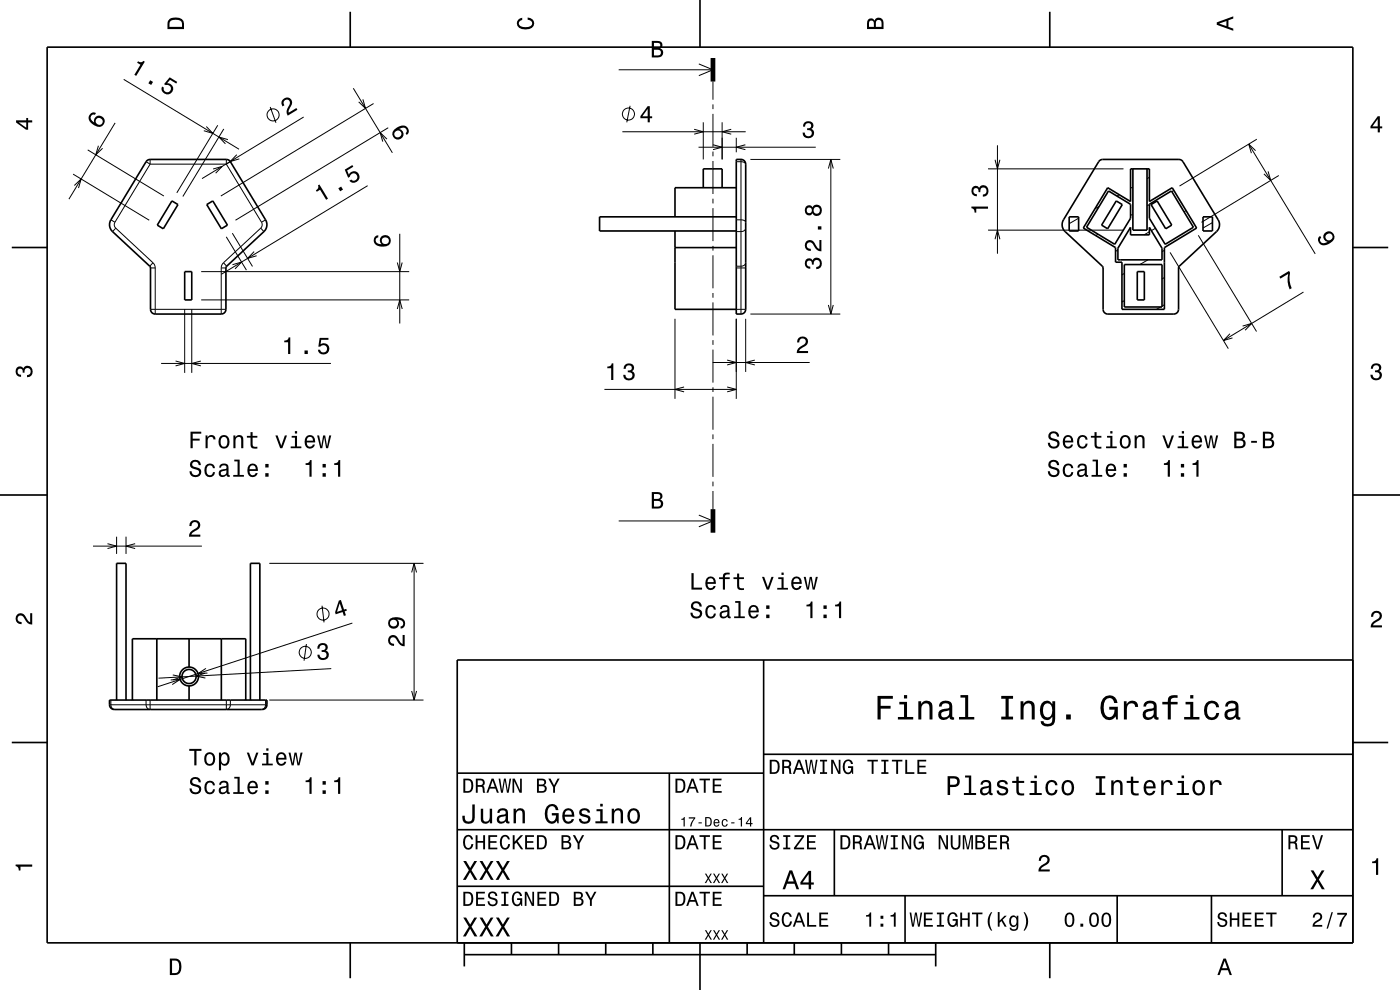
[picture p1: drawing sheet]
<svg xmlns="http://www.w3.org/2000/svg" width="297mm" height="210mm" viewBox="0 0 297 210" stroke-linecap="round" stroke-linejoin="round" font-family="sans-serif">
<g fill="none" stroke="#000" stroke-width=".21">
<path d="M26.2 16.8l24.5 14.9M75 18.7l8.2 13.7M131.3 14.8h19.9M148.3 13.6l2.9 1.2-2.9 1.2M151.2 17.3v3.9M15.5 36.9l16.2 9.8M15.8 39.4l1.4-1.4-.5 1.9M18.6 31.8l16.2 9.8M20.9 30.9l-.6 1.9 1.5-1.3M24.4 26.1l-9.8 16.1M31 34.3l.8 .5M31.8 34.8l-7.4 12.3"/>
<path d="M31.8 34.8h16.2M31.8 33.8v1M43.8 26.8l1.4 1.5-2-.6M45.2 35.9l1.9-.6-1.3 1.4M46.2 26.6l-8.7 14.3M47.5 27.4l-8.7 14.3M48 34.8l7.5 12.3M48 33.8v1M48.4 29.6l-2-.5 1.4 1.4M48.9 34.3l-.9 .5M50.2 32.8l-1.4 1.5 2-.6M57.3 22.7l1.2 3.3"/>
<path d="M64.4 24.8l-21.5 13.1M77 21.1l.5 1.9-1.4-1.4M78 39.4l-31 18.8M79.3 22l-32.4 19.6M82.1 29.5l-1.5-1.4 .6 1.9M82.4 27.1l-32.4 19.6M132 27.9h26.2M133.7 22.4l-.7 3.5M147.3 27.4l1.9 .5-1.9 .6M148.2 31.2h24.9M149.2 25.9v7.9M151.2 22.2v1"/>
<path d="M151.2 24.2v7M151.2 32.2v1M151.2 34.2v7M151.3 30.7l1.9 .5-1.9 .5M153.2 25.9v7.9M155.1 27.4l-1.9 .5 1.9 .6M156.2 34.3l1.5 .1 .5 .4M156.2 29.2v3.1M157.2 33.8v32.8M158.1 30.7l-1.9 .5 1.9 .5M159.2 33.8h19.1M175.7 35.8l.6-2 .5 2"/>
<path d="M176.3 33.8v32.8M209.6 35.8h28.7M211.1 33.9l.5 1.9 .5-1.9M211.6 30.8v23M240.3 39.6l-.5 .3M243.8 37.6l-.5 .3M264.9 30.6l14.1 23.3M266.4 32l-1.5-1.4 .6 1.9M266.6 29.5l-16.4 10M269 36.4l.6 1.9-1.5-1.4M271.3 37.2l-16.4 10M23.5 46.6l.9 .5"/>
<path d="M24.4 47.1l-.1 .8 .3 .5M24.6 48.4l7.9 7.3M24.6 48.4l-.7 .7M31.9 56.8h1M32.5 55.7l.3 .6 .1 .5M32.5 55.7l-.7 .8M32.9 56.8v9.8M42.7 57.6h44.1M46.9 56.8v9.8M46.9 56.8h1M47.4 55.7l-.3 .4-.2 .7M47.4 55.7l.7 .8"/>
<path d="M48 50.2l4.3 7.1M49.3 49.5l4.3 7M49.3 56.1l1.9-.5-1.3 1.4M53.9 53.4l-1.4 1.4 1.9-.5M55.3 48.4l-7.9 7.3M55.3 48.4l.7 .7M55.5 47.1l.1 .6-.3 .7M56.3 46.6l-.8 .5M84.3 55.7l.5 1.9 .5-1.9M84.8 49.6v19M151.2 42.2v1M151.2 44.2v7"/>
<path d="M151.2 52.2v1M151.2 54.2v7M156.2 46.6l1.5 .1 .5 .4M156.2 56.8h2M158.2 48.4l-.2 .4-.3 .2-1.5 .1M158.2 55.7l-.2 .4-.3 .3-1.5 .1M209.6 48.8h28.7M211.1 50.8l.5-2 .5 2M228.8 46.3l-2 1.1M232.9 49.7l-.5 .3M233.2 43.8l-.9 .5M237.2 53l-.5 .3"/>
<path d="M237.5 41.3l-.5 .3M238.5 58l-.5 .3M240.3 45.4l-.5 .3M243.5 55.1l-1.7 1M243.8 49.2l-1.1 .6M243.8 43.4l-.5 .3M245.1 48.4l-.8 .5M247 58.9l-.5 .3M247 53.1l-.5 .3M248.2 53.5l12.4 20.4M249 40.4l-.4 .2M251.6 44.7l-.4 .2"/>
<path d="M254.2 49.9l12.4 20.4M257.2 47.2l-2 1.2M31.9 65.6h16M34.2 77.1h36M37.2 76.6l2 .5-2 .5M39.2 65.6v13.5M40.7 65.6v13.5M42.6 76.6l-1.9 .5 1.9 .5M42.7 63.6h44.1M84.3 65.5l.5-1.9 .5 1.9M143.2 67.6v17M151.2 76.9h20.6"/>
<path d="M151.2 62.2v1M151.2 64.2v7M151.2 72.2v1M151.2 74.2v7M154.3 76.4l1.9 .5-1.9 .5M156.2 67.6v17M156.2 65.6h2M158.2 67.6v11.3M159.2 66.6h19.1M160.1 76.4l-1.9 .5 1.9 .5M175.7 64.7l.6 1.9 .5-1.9M238.5 63.8l-.5 .3"/>
<path d="M246.2 65.1l-.9 .5M247 64.7l-.5 .2M260.9 70.8l-1.4 1.4 2-.5M263.6 69.2l1.9-.6-1.4 1.5M276.5 62l-17 10.2M128.2 82.6h28M145.1 82.1l-1.9 .5 1.9 .5M151.2 82.2v1M151.2 84.2v7M151.2 92.2v1M151.2 94.2v7M154.3 82.1l1.9 .5-1.9 .5"/>
<path d="M19.7 115.8h23.1M22.8 115.3l1.9 .5-1.9 .6M24.7 113.8v3.7M26.7 113.8v3.7M28.7 115.3l-2 .5 2 .6M57.1 119.5h32.7M87.8 119.5v29M131.3 110.5h19.9M148.3 109.3l2.9 1.2-2.9 1.2M151.2 102.2v1M151.2 104.2v3.8M65 136.6l-.5 3.5"/>
<path d="M68.3 128.5l.4 3.5M74.8 132.2l-41.3 13.5M87.3 121.4l.5-1.9 .6 1.9M23.2 149.5h33.4M23.5 148.5a2.15 2.15 0 0 0 .2 1.7l.7 .3M31 148.5a2.15 2.15 0 0 0 .2 1.7l.6 .3v-2M36.2 144.2l2-.1-1.7 1.1M36.7 143.2l1.9 .4-1.9 .6M43.5 142.8l-1.9 .6 2 .4M43.7 141.8l-1.7 1.1 2-.1M48 148.5v2l.4-.1 .4-.6 .1-1.3M56.3 148.5v1.3l-.4 .6-.4 .1"/>
<path d="M57.1 148.5h32.7M70.3 141.8l-36.7 2.1M87.3 146.6l.5 1.9 .6-1.9"/>
<circle cx="57.9" cy="24.4" r="1.28"/>
<circle cx="133.3" cy="24.2" r="1.28"/>
<circle cx="64.8" cy="138.4" r="1.28"/>
<circle cx="68.5" cy="130.3" r="1.28"/>
</g>
<g fill="none" stroke="#000" stroke-width=".35">
<path d="M10 10h277v190h-277zM74.3 2.5v7.5M148.5 0v10M222.7 2.5v7.5M31.2 34.1l.6-.3h16.2l.5 .2 .4 .3 7.4 12.3a2 2 0 0 1-.3 2.5l-8 7.6-.1 9-.3 .7-.7 .2h-14l-.5-.1-.4-.4-.1-.5v-9l-8-7.5a2 2 0 0 1-.4-2.5zM149.2 39.8v-4h4v4M156.2 33.8h1.1l.4 .2 .4 .3 .1 .5v30.8l-.3 .8a1.89 1.89 0 0 1-1.7 .2zM156.2 39.8h-13v6.2M233.2 34.1l.7-.3h16.2l.5 .2 .4 .3 7.4 12.3a2.01 2.01 0 0 1-.3 2.5l-8.1 7.6v9l-.3 .7-.7 .2h-14l-.5-.1-.4-.4-.1-.5v-9l-8-7.5a2 2 0 0 1-.4-2.5zM235 39.8l4.8 3v-7h4v7l4.9-3 5.2 8.6-6.9 4.1v13.1h-9v-10h-1.3v-3.1l-6.9-4.1zM240.3 35.8v13h3v-13M2.5 52.5h7.5"/>
<path d="M36.5 42.6l1.3 .8-3.2 5.1-1.2-.7zM39.2 57.6h1.5v6h-1.5zM43.9 43.4l1.2-.8 3.1 5.2-1.2 .7zM143.2 52.5h13M143.2 49v16.6h13M156.2 46h-29v3h29M226.8 46h2v3h-2zM235.2 40.5l4.6 2.8v3l-3.3 5.5-6-3.6zM236.8 42.6l1.3 .8-3.1 5.1-1.3-.7zM238.5 56.1h8v9h-8zM239.8 48.2v1.6h4v-1.6l2.7 4.5v2.4h-9.3v-2.4zM241.3 57.6h1.5v6h-1.5z"/>
<path d="M243.8 43.3l4.7-2.8 4.7 7.7-6 3.6-3.4-5.5zM244.2 43.4l1.3-.8 3.1 5.2-1.3 .7zM255.2 46h2v3h-2zM287 52.5h7.5M0 105h10M287 105h10M33.3 135.5v13M40.1 135.5v6M47 135.5v13M162 140v60M287 140h-190v60M2.5 157.5h7.5"/>
<path d="M23.2 148.5h33.4v1.1l-.1 .4-.4 .4-.5 .1h-31.4l-.7-.3a1.89 1.89 0 0 1-.3-1.7zM24.7 148.5v-29h2v29M28.1 148.5v-13h24v13M40.1 145.5v3M53.1 148.5v-29h2v29M287 157.5h7.5M97 176h190M97 164h65M142 164v36M162 160h125M177 176v14M272 176v14"/>
<path d="M97 188h65M162 190h125M192 190v10M237 190v10M257 190v10M74.3 200v7.5M98.5 202.5h100M98.5 200v5M108.5 200v2.5M118.5 200v2.5M128.5 200v2.5M138.5 200v2.5"/>
<path d="M148.5 200v10M158.5 200v2.5M168.5 200v2.5M178.5 200v2.5M188.5 200v2.5M198.5 200v5M222.7 200v7.5"/>
<circle cx="40.1" cy="143.5" r="2"/>
<circle cx="40.1" cy="143.5" r="1.5"/>
</g>
<path d="M151.2 12.3v5M151.2 108v5" fill="none" stroke="#000" stroke-width="1" stroke-linecap="butt"/>
<g fill="#000">
<path d="M29.3 13l-.2 .3 .7 .4-1.3 2.2 .4 .2 1.8-3-.3-.2a.77 .77 0 0 1-1.1 .1zM31.9 17l-.4 .7 .6 .3 .4-.6zM36 16.4l-1.2 1.4 .3 .3a.79 .79 0 0 1 1.1 .4 .79 .79 0 0 1-.5 1 .79 .79 0 0 1-1-.7l.1-.2-.4-.2a1.21 1.21 0 0 0 .7 1.6 1.21 1.21 0 0 0 1.6-.9 1.21 1.21 0 0 0-1.2-1.4l.6-.8 1.3 .8 .2-.3z" fill-rule="evenodd"/>
<path d="M36 4a2.18 2.18 0 0 0-.5 2.2h3.5v-1.2a1.43 1.43 0 0 0-1.7-1.3zM36.3 4.4a2.15 2.15 0 0 1 2.2 .3l.1 1h-2.6v-1z" fill-rule="evenodd"/>
<path d="M109.9 4.2l.9-.4v.4a.7 .7 0 0 0-.7 .5 .7 .7 0 0 0 .3 .8 1.7 1.7 0 0 0 2.5-.5 .9 .9 0 0 0-1-.8v-.5a1.24 1.24 0 0 1 1.4 1.1 1.24 1.24 0 0 1-1 1.4 2.22 2.22 0 0 1-2.5-.7l-.2-.5z" fill-rule="evenodd"/>
<path d="M138.3 8.7v3.5h1.3a.98 .98 0 0 0 1.1-.8 .98 .98 0 0 0-.6-1.1 .86 .86 0 0 0 .4-1.1 .86 .86 0 0 0-1-.5zM138.7 9.1h.8a.53 .53 0 0 1 .6 .5 .53 .53 0 0 1-.7 .5h-.7zM138.7 10.6h.8a.61 .61 0 0 1 .7 .5 .61 .61 0 0 1-.7 .7h-.8z" fill-rule="evenodd"/>
<path d="M184.2 4.2l-.3 .7v1.3h3.5v-1.3a.98 .98 0 0 0-.7-1.1 .98 .98 0 0 0-1.2 .6 .84 .84 0 0 0-1.3-.2zM184.5 4.5a.54 .54 0 0 1 .6-.1 .54 .54 0 0 1 .3 .6v.7h-1zM185.9 4.4a.62 .62 0 0 1 .8-.1 .62 .62 0 0 1 .3 .6v.8h-1.2z" fill-rule="evenodd"/>
<path d="M258.1 4.7v.6l3.5 1.2v-.4l-1-.4v-1.4l1-.4v-.4zM258.6 5l1.6-.5v1z" fill-rule="evenodd"/>
<path d="M3.4 25.5v.5l2.1 1.5h.5v-1.5h.8v-.5h-.8v-.5h-.4v.5zM4 26h1.6v1.1z" fill-rule="evenodd"/>
<path d="M19.3 24.1a1.37 1.37 0 0 0 .3 2.2 1.63 1.63 0 0 0 2.4 0 1.15 1.15 0 0 0-.7-1.8 1.15 1.15 0 0 0-1.3 1.5 1.02 1.02 0 0 1-.7-1.4 .58 .58 0 0 1 .8-.2l.3-.4-.8-.1zM20.3 25.8a.75 .75 0 0 1 1.5 0 .75 .75 0 0 1-1.5 0z" fill-rule="evenodd"/>
<path d="M59.9 21.2a1.16 1.16 0 0 1 1.8-.2 1.16 1.16 0 0 1-.1 1.8l-.3 .6-.1 .5 1.7-1 .2 .4-2.1 1.2a1.8 1.8 0 0 1 .3-2.2 .71 .71 0 0 0 0-1 .71 .71 0 0 0-1 0 .71 .71 0 0 0 0 1l-.4 .3a1.16 1.16 0 0 1 0-1.4z" fill-rule="evenodd"/>
<path d="M83.6 27.5a1.19 1.19 0 0 0-.1 1.8 1.19 1.19 0 0 0 1.7-.1 1.19 1.19 0 0 0-.1-1.7l-.4-.1a1.02 1.02 0 0 1 1.5 0 .58 .58 0 0 1-.2 .8l.3 .4a1.18 1.18 0 0 0 .2-1.5 1.18 1.18 0 0 0-1.6-.4zM83.6 28.4a.75 .75 0 0 1 1.5 0 .75 .75 0 0 1-1.5 0z" fill-rule="evenodd"/>
<path d="M137.4 22.5l-1.5 2.1v.5h1.5v.8h.5v-.8h.4v-.4h-.4v-2.2zM137.4 23.1v1.6h-1.1z" fill-rule="evenodd"/>
<path d="M170.6 26a1.07 1.07 0 0 1 1.4-.2 1.07 1.07 0 0 1 .5 1.3l-.4 .3a1.06 1.06 0 0 1 .6 1.2 1.06 1.06 0 0 1-1.3 .7 1.1 1.1 0 0 1-1.1-1.2h.4a.71 .71 0 0 0 1 .8 .71 .71 0 0 0 .1-1.3h-.6v-.4a.61 .61 0 0 0 .8-.3 .61 .61 0 0 0-.2-.8 .61 .61 0 0 0-.8 .2l-.2 .6h-.5z" fill-rule="evenodd"/>
<path d="M292.3 24.7l-1.6 2.1v.4h1.6v.9h.4v-.9h.5v-.4h-.5v-2.1zM292.3 25.2v1.6h-1.1z" fill-rule="evenodd"/>
<path d="M67.5 39.3a.77 .77 0 0 1-.5 1.1l.2 .3 .7-.4 1.3 2.1 .4-.3-1.8-3zM71.8 39.9l.4 .7 .6-.4-.4-.6zM73.1 36l.8 1.7 .3-.2a.8 .8 0 0 1 .9-.8 .8 .8 0 0 1 .6 1.1 .8 .8 0 0 1-1.2 .3l-.4 .2a1.21 1.21 0 0 0 1.8 .2 1.21 1.21 0 0 0-.1-1.9 1.21 1.21 0 0 0-1.8 .4l-.4-.8 1.4-.8-.3-.4z" fill-rule="evenodd"/>
<path d="M79.5 50.2a1.33 1.33 0 0 0 0 1.5 1.33 1.33 0 0 0 1.3 .6 1.63 1.63 0 0 0 2.1-1.2 1.15 1.15 0 0 0-1.6-1.2 1.15 1.15 0 0 0-.3 1.9 1.02 1.02 0 0 1-1.3-.8 .58 .58 0 0 1 .5-.6v-.5zM81 51.1a.75 .75 0 0 1 1.5 0 .75 .75 0 0 1-1.5 0z" fill-rule="evenodd"/>
<path d="M171 55.1a1.17 1.17 0 0 0-.2 1.2 1.17 1.17 0 0 0 1.1 .7v-.4a.62 .62 0 0 1-.8-.4 .62 .62 0 0 1 .3-.8 .62 .62 0 0 1 .8 .2v.5h.4a.72 .72 0 0 1 .5-.9 .72 .72 0 0 1 .9 .5 .72 .72 0 0 1-.5 .9h-.3v.5a1.18 1.18 0 0 0 1.2-1.5 1.18 1.18 0 0 0-1.9-.6l-.1 .2a.86 .86 0 0 0-1.4-.1zM171 51.2a1.2 1.2 0 0 0-.2 1.4 1.2 1.2 0 0 0 1.2 .6v-.4a.71 .71 0 0 1-.8-.5 .71 .71 0 0 1 .5-.9 .71 .71 0 0 1 .8 .5 1.81 1.81 0 0 0 1.8 1.4v-2.4h-.5v1.9a2.23 2.23 0 0 1-1.1-1.5 1.11 1.11 0 0 0-1.7-.1zM173.5 48v.7h.8v-.7zM171 43.8a1.06 1.06 0 0 0-.2 1.4 1.06 1.06 0 0 0 1.3 .4l.3-.4a1.11 1.11 0 0 0 1.5 .5 1.11 1.11 0 0 0 .4-1.6 1.03 1.03 0 0 0-.9-.7 1.03 1.03 0 0 0-1 .6l-.1-.2a.85 .85 0 0 0-1.3 0zM172.6 44.6a.71 .71 0 0 1 1.4 0 .71 .71 0 0 1-1.4 0zM171.1 44.6a.6 .6 0 0 1 1.2 0 .6 .6 0 0 1-1.2 0z" fill-rule="evenodd"/>
<path d="M206.1 43.8v.4a.77 .77 0 0 1 .7 .9h.3v-.8h2.5v-.5zM206.3 39.7a1.17 1.17 0 0 0-.2 1.3 1.17 1.17 0 0 0 1.1 .6v-.4a.62 .62 0 0 1-.7-.3 .62 .62 0 0 1 .2-.8 .62 .62 0 0 1 .9 .2v.5h.4a.72 .72 0 0 1 .4-1 .72 .72 0 0 1 .9 .5 .72 .72 0 0 1-.5 .9l-.3 .1v.4a1.18 1.18 0 0 0 1.2-1.5 1.18 1.18 0 0 0-1.8-.6l-.2 .2a.86 .86 0 0 0-1.4-.1z" fill-rule="evenodd"/>
<path d="M279.7 50.3a1.29 1.29 0 0 0 .5 1.6 1.29 1.29 0 0 0 1.6-.1 1.64 1.64 0 0 0 1.1-2.2 1.15 1.15 0 0 0-1.9-.1 1.15 1.15 0 0 0 .7 1.8 1.02 1.02 0 0 1-1.6 0 .56 .56 0 0 1 .2-.9l-.2-.4zM281.2 50.3a.75 .75 0 0 1 1.5 0 .75 .75 0 0 1-1.5 0z" fill-rule="evenodd"/>
<path d="M60.3 72.2v.4h.8v2.5h.5v-3.5h-.4a.77 .77 0 0 1-.9 .6zM64.6 74.3v.8h.7v-.8zM67.8 71.7l-.3 1.8h.4a.8 .8 0 0 1 1.3-.2 .8 .8 0 0 1-.1 1.2 .8 .8 0 0 1-1.2-.3h-.5a1.21 1.21 0 0 0 1.5 1 1.21 1.21 0 0 0 .9-1.6 1.21 1.21 0 0 0-1.8-.6l.1-.9h1.6v-.4z" fill-rule="evenodd"/>
<path d="M169.4 71.7a1.18 1.18 0 0 1 1.9 .3 1.18 1.18 0 0 1-.9 1.7l-.6 .3-.3 .5h1.9v.4h-2.4a1.81 1.81 0 0 1 1.4-1.7 .71 .71 0 0 0 .5-.9 .71 .71 0 0 0-.8-.5 .71 .71 0 0 0-.5 .8h-.5z" fill-rule="evenodd"/>
<path d="M271.4 58.7l2.1-1.2 .2 .3a5.3 5.3 0 0 0 .3 3.3l-.4 .3a5.2 5.2 0 0 1-.3-3.3l-1.7 1z" fill-rule="evenodd"/>
<path d="M291.1 77.4a1.08 1.08 0 0 1 1.4-.2 1.08 1.08 0 0 1 .4 1.2l-.3 .3a1.06 1.06 0 0 1 .5 1.3 1.06 1.06 0 0 1-1.2 .7 1.1 1.1 0 0 1-1.2-1.2h.5a.71 .71 0 0 0 1 .8 .71 .71 0 0 0 .1-1.3h-.6v-.4a.61 .61 0 0 0 .8-.3 .61 .61 0 0 0-.2-.8 .61 .61 0 0 0-.9 .2l-.1 .5h-.5z" fill-rule="evenodd"/>
<path d="M3.6 78a.86 .86 0 0 1 1.4 .2 1.06 1.06 0 0 1 1.2-.6 1.06 1.06 0 0 1 .7 1.2 1.1 1.1 0 0 1-1.2 1.2v-.4a.71 .71 0 0 0 .8-1 .71 .71 0 0 0-1.3-.1v.6h-.4a.61 .61 0 0 0-.3-.8 .61 .61 0 0 0-.8 .2 .61 .61 0 0 0 .2 .8l.6 .2v.4a1.15 1.15 0 0 1-1.2-.6 1.15 1.15 0 0 1 .3-1.3z" fill-rule="evenodd"/>
<path d="M40.4 91.6v3.5h.5v-1.6h1.5v-.5h-1.5v-1h1.8v-.4zM43.6 92.4v2.7h.5v-1.6a.66 .66 0 0 1 .3-.8 .66 .66 0 0 1 .8 .3l.1 .2h.4a.89 .89 0 0 0-.7-.9 .89 .89 0 0 0-1 .5v-.4zM46.7 92.7a1.53 1.53 0 0 0 .8 2.5 1.48 1.48 0 0 0 1.2-1.5 1.48 1.48 0 0 0-1.2-1.4l-.5 .1zM47 92.9a.67 .67 0 0 1 .7-.2 .67 .67 0 0 1 .5 .6 1.11 1.11 0 0 1-.7 1.5 1.17 1.17 0 0 1-.5-1.9zM49.5 92.4v2.7h.5v-1.6a.63 .63 0 0 1 .4-.8 .63 .63 0 0 1 .7 .4l.1 2h.4v-1.8a.89 .89 0 0 0-.6-1 .89 .89 0 0 0-1.1 .5v-.4zM53.1 91.7v.8h-.7v.3h.7l.1 1.8a1.04 1.04 0 0 0 1.4 .5v-.3a.68 .68 0 0 1-1-.4v-1.6h1v-.3h-1v-.8zM58.4 92.4l1 2.7h.5l1-2.7h-.5l-.7 2.2-.8-2.2zM61.9 92.5v.3h.7v1.9h-.9v.4h2.2v-.4h-.9v-2.2zM62.6 91.5v.5h.4v-.5zM64.9 92.7a1.54 1.54 0 0 0 .8 2.5 1.06 1.06 0 0 0 1.1-.9h-.4l-.3 .4-.3 .1a.76 .76 0 0 1-.7-1h1.8a1.16 1.16 0 0 0-.5-1.3 1.16 1.16 0 0 0-1.5 .2zM65.3 92.9a.66 .66 0 0 1 .8-.2 .66 .66 0 0 1 .3 .8h-1.3zM67.3 92.4l.6 2.7h.5l.4-2.3 .4 2.3h.4l.7-2.7h-.5l-.4 2.3-.4-2.3h-.4l-.4 2.3-.5-2.3z" fill-rule="evenodd"/>
<path d="M40.6 97.8a.97 .97 0 0 0-.3 1.1 .97 .97 0 0 0 1 .6 .77 .77 0 0 1 .9 .9 .83 .83 0 0 1-1 .4 .83 .83 0 0 1-.5-.8h-.5a1.21 1.21 0 0 0 1.5 1.3 1.21 1.21 0 0 0 .7-1.9l-.8-.3a.71 .71 0 0 1-.8-.6 .7 .7 0 0 1 .7-.6 .7 .7 0 0 1 .6 .8h.5a1.17 1.17 0 0 0-.7-1.1 1.17 1.17 0 0 0-1.3 .2zM43.7 98.7a1.53 1.53 0 0 0 .8 2.5 1.06 1.06 0 0 0 1.1-1h-.4a.67 .67 0 0 1-.6 .6 .67 .67 0 0 1-.7-.6 1.11 1.11 0 0 1 .6-1.5 .6 .6 0 0 1 .7 .6h.4a1.09 1.09 0 0 0-.8-1 1.09 1.09 0 0 0-1.1 .4zM46.8 98.5l-.3 .7h.4a.55 .55 0 0 1 .7-.5 .55 .55 0 0 1 .3 .7l-.2 .1a1 1 0 0 0-1 .2 1 1 0 0 0-.3 1 .93 .93 0 0 0 1.7 .1l.1 .3h.6v-.3l-.3-.1v-1.6a1.02 1.02 0 0 0-.7-.8 1.02 1.02 0 0 0-1 .2zM46.9 100.1l1.1-.4a.77 .77 0 0 1-.2 .9 .77 .77 0 0 1-.9 .1zM49.7 97.5v.4h.7v2.8h-.9v.4h2.2v-.4h-.9v-3.2zM52.8 98.7a1.55 1.55 0 0 0 .8 2.5 1.06 1.06 0 0 0 1.1-.9h-.5l-.2 .4-.4 .1a.76 .76 0 0 1-.7-.9h1.8a1.17 1.17 0 0 0-.5-1.4 1.17 1.17 0 0 0-1.4 .2zM53.1 98.9a.66 .66 0 0 1 .8-.1 .66 .66 0 0 1 .4 .7h-1.4zM56.3 100.4v.7h.7v-.7zM56.3 98.4v.8h.7v-.8z" fill-rule="evenodd"/>
<path d="M128.8 77.8v.3h.9v2.5h.4v-3.5h-.3a.77 .77 0 0 1-1 .7zM132.6 77.4l-.3 .8h.4a.62 .62 0 0 1 .4-.7 .62 .62 0 0 1 .8 .2 .62 .62 0 0 1-.2 .9h-.5v.4a.72 .72 0 0 1 .9 .4 .72 .72 0 0 1-.5 .9 .72 .72 0 0 1-.9-.5v-.3h-.5a1.18 1.18 0 0 0 1.5 1.2 1.18 1.18 0 0 0 .6-1.8l-.2-.2a.91 .91 0 0 0 .3-1.1 .91 .91 0 0 0-1-.5z" fill-rule="evenodd"/>
<path d="M222.7 91.8a.96 .96 0 0 0-.3 1.1 .96 .96 0 0 0 1 .6 .77 .77 0 0 1 .9 .9 .83 .83 0 0 1-1 .3 .83 .83 0 0 1-.6-.8h-.4a1.21 1.21 0 0 0 1.5 1.3 1.21 1.21 0 0 0 .7-1.8l-.8-.3a.72 .72 0 0 1-.8-.6 .7 .7 0 0 1 .7-.6 .7 .7 0 0 1 .6 .7h.5a1.17 1.17 0 0 0-.7-1.1 1.17 1.17 0 0 0-1.3 .3zM225.8 92.7a1.55 1.55 0 0 0 .8 2.5 1.07 1.07 0 0 0 1-.9h-.4l-.2 .4-.4 .1a.76 .76 0 0 1-.7-1h1.8a1.17 1.17 0 0 0-.5-1.3 1.17 1.17 0 0 0-1.4 .2zM226.1 92.9a.66 .66 0 0 1 .8-.2 .66 .66 0 0 1 .3 .8h-1.3zM228.8 92.7a1.53 1.53 0 0 0 .8 2.5 1.07 1.07 0 0 0 1.1-1.1h-.4a.67 .67 0 0 1-.6 .7 .67 .67 0 0 1-.7-.6 1.11 1.11 0 0 1 .6-1.5 .59 .59 0 0 1 .7 .6h.4a1.09 1.09 0 0 0-.7-1 1.09 1.09 0 0 0-1.2 .4zM232.2 91.7v.8h-.8v.3h.8v1.8a1.05 1.05 0 0 0 1.5 .5v-.3a.68 .68 0 0 1-1.1-.4v-1.6h1.1v-.3h-1.1v-.8zM234.9 92.5v.3h.6v1.9h-.9v.4h2.3v-.4h-.9v-2.2zM235.5 91.5v.5h.5v-.5zM237.8 92.7a1.53 1.53 0 0 0 .9 2.5 1.48 1.48 0 0 0 1.2-1.5 1.48 1.48 0 0 0-1.2-1.4l-.5 .1zM238.2 92.9a.67 .67 0 0 1 .7-.2 .67 .67 0 0 1 .5 .6 1.11 1.11 0 0 1-.7 1.5 1.17 1.17 0 0 1-.5-1.9zM240.7 92.4v2.7h.4v-1.6a.63 .63 0 0 1 .6-.8 .63 .63 0 0 1 .7 .7v1.7h.4v-1.8a.89 .89 0 0 0-.6-1 .89 .89 0 0 0-1.1 .5v-.4zM246.6 92.4l1 2.7h.5l.9-2.7h-.4l-.8 2.2-.7-2.2zM250 92.5v.3h.7v1.9h-.9v.4h2.3v-.4h-.9v-2.2zM250.7 91.5v.5h.5v-.5zM253.1 92.7a1.54 1.54 0 0 0 .8 2.5 1.06 1.06 0 0 0 1.1-.9h-.5l-.2 .4-.4 .1a.76 .76 0 0 1-.7-1h1.8a1.16 1.16 0 0 0-.5-1.3 1.16 1.16 0 0 0-1.4 .2zM253.4 92.9a.66 .66 0 0 1 .8-.2 .66 .66 0 0 1 .4 .8h-1.4zM255.4 92.4l.7 2.7h.4l.4-2.3 .4 2.3h.5l.6-2.7h-.4l-.5 2.3-.4-2.3h-.4l-.4 2.3-.4-2.3zM261.8 91.6v3.5h1.4a.98 .98 0 0 0 1-.8 .98 .98 0 0 0-.6-1.1 .86 .86 0 0 0 .5-1.1 .86 .86 0 0 0-1-.5zM262.3 92h.7a.53 .53 0 0 1 .6 .5 .53 .53 0 0 1-.6 .5h-.7zM262.3 93.5h.8a.61 .61 0 0 1 .7 .5 .61 .61 0 0 1-.7 .7h-.8zM265.4 93.5v.4h1.2v-.4zM267.9 91.6v3.5h1.3a.98 .98 0 0 0 1.1-.8 .98 .98 0 0 0-.6-1.1 .86 .86 0 0 0 .4-1.1 .86 .86 0 0 0-.9-.5zM268.4 92h.7a.53 .53 0 0 1 .6 .5 .53 .53 0 0 1-.6 .5h-.7zM268.4 93.5h.7a.61 .61 0 0 1 .8 .5 .61 .61 0 0 1-.7 .7h-.8z" fill-rule="evenodd"/>
<path d="M222.7 97.8a.96 .96 0 0 0-.3 1.1 .96 .96 0 0 0 1 .6 .77 .77 0 0 1 .9 .9 .83 .83 0 0 1-1 .4 .83 .83 0 0 1-.6-.8h-.4a1.21 1.21 0 0 0 1.5 1.3 1.21 1.21 0 0 0 .7-1.9l-.8-.3a.72 .72 0 0 1-.8-.6 .7 .7 0 0 1 .7-.6 .7 .7 0 0 1 .6 .8h.5a1.17 1.17 0 0 0-.7-1.1 1.17 1.17 0 0 0-1.3 .2zM225.8 98.7a1.53 1.53 0 0 0 .8 2.5 1.06 1.06 0 0 0 1.1-1h-.4a.67 .67 0 0 1-.7 .6 .67 .67 0 0 1-.7-.6 1.12 1.12 0 0 1 .7-1.5 .59 .59 0 0 1 .6 .6h.5a1.09 1.09 0 0 0-.8-1 1.09 1.09 0 0 0-1.1 .4zM228.9 98.5l-.3 .7h.4a.55 .55 0 0 1 .7-.5 .55 .55 0 0 1 .3 .7l-.2 .1a1 1 0 0 0-1 .2 1 1 0 0 0-.3 1 .93 .93 0 0 0 1.7 .1l.1 .3h.5v-.3l-.2-.1v-1.6a1.02 1.02 0 0 0-1.7-.6zM229 100.1l1.1-.4a.77 .77 0 0 1-.2 .9 .77 .77 0 0 1-.9 .1zM231.8 97.5v.4h.7v2.8h-.9v.4h2.2v-.4h-.9v-3.2zM234.9 98.7a1.54 1.54 0 0 0 .8 2.5 1.06 1.06 0 0 0 1.1-.9h-.5l-.2 .4-.4 .1a.76 .76 0 0 1-.7-.9h1.8a1.17 1.17 0 0 0-.5-1.4 1.17 1.17 0 0 0-1.4 .2zM235.2 98.9a.66 .66 0 0 1 .8-.1 .66 .66 0 0 1 .3 .7h-1.3zM238.4 100.4v.7h.7v-.7zM238.4 98.4v.8h.7v-.8z" fill-rule="evenodd"/>
<path d="M40.5 110.6a1.18 1.18 0 0 1 1.9 .3 1.18 1.18 0 0 1-1 1.7l-.5 .4-.3 .4h1.9v.4h-2.4a1.8 1.8 0 0 1 1.4-1.7 .71 .71 0 0 0 .5-.9 .71 .71 0 0 0-.9-.5 .71 .71 0 0 0-.5 .9h-.4z" fill-rule="evenodd"/>
<path d="M64.8 98.3v.3h.8v2.5h.5v-3.5h-.3a.77 .77 0 0 1-1 .7zM68.4 100.4v.7h.7v-.7zM68.4 98.4v.8h.7v-.8zM70.9 98.3v.3h.8v2.5h.5v-3.5h-.4a.77 .77 0 0 1-.9 .7z" fill-rule="evenodd"/>
<path d="M138.3 104.4v3.5h1.3a.98 .98 0 0 0 1.1-.8 .98 .98 0 0 0-.6-1.1 .86 .86 0 0 0 .4-1.1 .86 .86 0 0 0-1-.5zM138.7 104.8h.8a.53 .53 0 0 1 .6 .5 .53 .53 0 0 1-.7 .5h-.7zM138.7 106.3h.8a.61 .61 0 0 1 .7 .5 .61 .61 0 0 1-.7 .7h-.8z" fill-rule="evenodd"/>
<path d="M246.9 98.3v.3h.8v2.5h.5v-3.5h-.4a.77 .77 0 0 1-.9 .7zM250.5 100.4v.7h.7v-.7zM250.5 98.4v.8h.7v-.8zM253 98.3v.3h.8v2.5h.5v-3.5h-.4a.77 .77 0 0 1-.9 .7z" fill-rule="evenodd"/>
<path d="M3.6 130.4a1.22 1.22 0 0 1 2 .7l.4 .6 .4 .3v-1.9h.4v2.4a1.8 1.8 0 0 1-1.7-1.4 .71 .71 0 0 0-.9-.5 .71 .71 0 0 0-.5 .8 .71 .71 0 0 0 .9 .5v.5a1.18 1.18 0 0 1-1.2-.7 1.18 1.18 0 0 1 .2-1.3z" fill-rule="evenodd"/>
<path d="M67.6 136.7a1.08 1.08 0 0 1 1.3-.2 1.08 1.08 0 0 1 .6 1.2l-.4 .3a1.05 1.05 0 0 1 .6 1.3 1.05 1.05 0 0 1-1.1 .7 1.1 1.1 0 0 1-1.3-1.1h.5a.71 .71 0 0 0 1 .7 .71 .71 0 0 0 0-1.3h-.6v-.4a.61 .61 0 0 0 .8-.3 .61 .61 0 0 0-.3-.8 .61 .61 0 0 0-.8 .2l-.1 .6h-.5z" fill-rule="evenodd"/>
<path d="M71.9 127.4l-.8 2.5 .1 .4 1.5-.5 .3 .9 .4-.2-.3-.8 .5-.2-.1-.4-.5 .2-.7-2zM72.1 128l.5 1.4-1.1 .4z" fill-rule="evenodd"/>
<path d="M82.6 135a1.2 1.2 0 0 0-.2 1.4 1.2 1.2 0 0 0 1.2 .6v-.4a.7 .7 0 0 1-.8-.6 .7 .7 0 0 1 .5-.8 .7 .7 0 0 1 .8 .5 1.8 1.8 0 0 0 1.7 1.4v-2.4h-.4v1.9a2.2 2.2 0 0 1-1.1-1.5 1.11 1.11 0 0 0-1.7-.1zM82.7 131.2a1.17 1.17 0 0 0-.2 1.7 1.17 1.17 0 0 0 1.7 .2 1.17 1.17 0 0 0 .1-1.7 1.02 1.02 0 0 1 1.2 .8 .56 .56 0 0 1-.5 .7v.4a1.18 1.18 0 0 0 .9-1.2 1.18 1.18 0 0 0-1.1-1.1 2.88 2.88 0 0 0-2.1 .2zM82.7 132.1a.75 .75 0 0 1 1.5 0 .75 .75 0 0 1-1.5 0z" fill-rule="evenodd"/>
<path d="M146.7 121.6v3.5h2.2v-.4h-1.7v-3.1zM149.9 122.7a1.54 1.54 0 0 0 .8 2.5 1.07 1.07 0 0 0 1.1-.9h-.4l-.2 .4-.4 .1a.76 .76 0 0 1-.7-1h1.8a1.17 1.17 0 0 0-.5-1.3 1.17 1.17 0 0 0-1.5 .2zM150.3 122.9a.66 .66 0 0 1 .8-.2 .66 .66 0 0 1 .3 .8h-1.3zM152.5 122.5v.3h.9v2.3h.4v-2.3h1v-.3h-1v-.4l.3-.2h.7v-.4a1.04 1.04 0 0 0-1.4 .7v.3zM156.4 121.7v.8h-.8v.3h.8v1.8a1.05 1.05 0 0 0 1.4 .5v-.3a.68 .68 0 0 1-1-.4v-1.6h1v-.3h-1v-.8zM161.7 122.4l1 2.7h.4l1-2.7h-.4l-.8 2.2-.8-2.2zM165.1 122.5v.3h.7v1.9h-.9v.4h2.3v-.4h-1v-2.2zM165.8 121.5v.5h.5v-.5zM168.2 122.7a1.54 1.54 0 0 0 .7 2.5 1.06 1.06 0 0 0 1.1-.9h-.4l-.2 .4-.4 .1a.76 .76 0 0 1-.7-1h1.8a1.16 1.16 0 0 0-.5-1.3 1.16 1.16 0 0 0-1.4 .2zM168.5 122.9a.66 .66 0 0 1 .8-.2 .66 .66 0 0 1 .3 .8h-1.3zM170.5 122.4l.7 2.7h.4l.4-2.3 .4 2.3h.4l.7-2.7h-.4l-.5 2.3-.4-2.3h-.4l-.4 2.3-.5-2.3z" fill-rule="evenodd"/>
<path d="M146.9 127.8a.96 .96 0 0 0-.3 1.1 .96 .96 0 0 0 .9 .6 .77 .77 0 0 1 .9 .9 .83 .83 0 0 1-.9 .4 .83 .83 0 0 1-.6-.8h-.4a1.21 1.21 0 0 0 1.4 1.3 1.21 1.21 0 0 0 .8-1.9l-.8-.3a.72 .72 0 0 1-.9-.6 .7 .7 0 0 1 .8-.5 .7 .7 0 0 1 .6 .7h.5a1.17 1.17 0 0 0-.7-1.1 1.17 1.17 0 0 0-1.3 .2zM149.9 128.7a1.53 1.53 0 0 0 .9 2.5 1.06 1.06 0 0 0 1.1-1h-.5a.67 .67 0 0 1-.6 .6 .67 .67 0 0 1-.7-.6 1.12 1.12 0 0 1 .7-1.5 .59 .59 0 0 1 .6 .6h.5a1.09 1.09 0 0 0-.8-1 1.09 1.09 0 0 0-1.2 .4zM153 128.5l-.2 .7h.4a.55 .55 0 0 1 .6-.5 .55 .55 0 0 1 .4 .7l-.2 .1a1 1 0 0 0-1 .2 1 1 0 0 0-.3 1 .93 .93 0 0 0 1.6 .1l.1 .3h.6v-.3l-.2-.1-.1-1.6a1.02 1.02 0 0 0-1.7-.6zM153.2 130.1l1.1-.4a.77 .77 0 0 1-.2 .9 .77 .77 0 0 1-.9 .1zM156 127.5v.4h.7v2.9h-1v.3h2.3v-.3h-.9v-3.3zM159 128.7a1.54 1.54 0 0 0 .8 2.5 1.07 1.07 0 0 0 1.1-.9h-.4l-.2 .4-.4 .1a.76 .76 0 0 1-.7-.9h1.8a1.17 1.17 0 0 0-.5-1.4 1.17 1.17 0 0 0-1.5 .2zM159.4 128.9a.66 .66 0 0 1 .8-.1 .66 .66 0 0 1 .3 .7h-1.3zM162.5 130.4v.7h.7v-.7zM162.5 128.4v.8h.7v-.8z" fill-rule="evenodd"/>
<path d="M171.1 128.3v.3h.8v2.5h.5v-3.5h-.4a.77 .77 0 0 1-.9 .7zM174.7 130.4v.7h.7v-.7zM174.7 128.4v.8h.7v-.8zM177.2 128.3v.3h.8v2.5h.4v-3.5h-.3a.77 .77 0 0 1-.9 .7z" fill-rule="evenodd"/>
<path d="M291.2 129.9a1.18 1.18 0 0 1 1.9 .3 1.18 1.18 0 0 1-1 1.7l-.5 .3-.3 .5h1.9v.4h-2.4a1.8 1.8 0 0 1 1.4-1.8 .71 .71 0 0 0 .5-.8 .71 .71 0 0 0-.9-.5 .71 .71 0 0 0-.5 .8h-.4z" fill-rule="evenodd"/>
<path d="M186.2 147.6v5h.6v-2.3h2.1v-.6h-2.1v-1.5h2.6v-.6zM190.8 148.9v.5h1v2.7h-1.3v.5h3.2v-.5h-1.3v-3.2zM191.8 147.4v.8h.6v-.8zM194.8 148.8v3.8h.6v-2.2a.97 .97 0 0 1 .5-1.1 .97 .97 0 0 1 1.1 .2l.2 .7v2.4h.6v-2.5a1.27 1.27 0 0 0-.9-1.4 1.27 1.27 0 0 0-1.5 .6v-.5zM199.6 148.9l-.3 .4-.1 .6h.6a.85 .85 0 0 1 .7-.7 .85 .85 0 0 1 .9 .6l-.1 .4-.3 .1a1.62 1.62 0 0 0-2 1.3 1.04 1.04 0 0 0 1.2 1.1l.7-.1 .6-.5 .1 .5h.8v-.5h-.4v-2.3a1.45 1.45 0 0 0-1-1.2 1.45 1.45 0 0 0-1.4 .3zM199.8 151.1l1.6-.4a1.1 1.1 0 0 1-.3 1.2 1.1 1.1 0 0 1-1.3 .1l-.1-.5zM203.8 147.4v.6h1v4.1h-1.4v.5h3.3v-.5h-1.3v-4.7zM212.4 147.6v.6h.9v3.8h-.9v.6h2.5v-.6h-.9v-3.8h.9v-.6zM216.5 148.8v3.8h.6v-2.2a.97 .97 0 0 1 .5-1.1 .97 .97 0 0 1 1.1 .2l.2 .7v2.4h.6v-2.5a1.27 1.27 0 0 0-.9-1.4 1.27 1.27 0 0 0-1.5 .6v-.5zM221 149.2a2.71 2.71 0 0 0 .5 3.4 1.29 1.29 0 0 0 1.7-.6 1.1 1.1 0 0 1-.9 1.6l-.7-.2-.2-.4h-.6a1.15 1.15 0 0 0 1.4 1.1 1.41 1.41 0 0 0 1.7-1.7v-3.6h-.7v.6l-.4-.6a1.29 1.29 0 0 0-1.8 .4zM221.5 149.6a.9 .9 0 0 1 1-.4 .9 .9 0 0 1 .7 .8 1.58 1.58 0 0 1-1 2.2 1.19 1.19 0 0 1-.9-1.5zM226.2 151.5v1.1h1v-1.1zM234 148.2a3.5 3.5 0 0 0 .6 4.4 1.59 1.59 0 0 0 2.1-.6l.1 .6h.3v-2.7h-1.8v.6h1.1a1.23 1.23 0 0 1-1.6 1.5 2.9 2.9 0 0 1 0-3.8 1.01 1.01 0 0 1 1.6 .9h.7a1.71 1.71 0 0 0-1.2-1.6 1.71 1.71 0 0 0-1.9 .7zM238.4 148.8v3.8h.7v-2.2a.95 .95 0 0 1 .5-1.1 .95 .95 0 0 1 1.2 .3v.4h.7a1.28 1.28 0 0 0-1-1.4 1.28 1.28 0 0 0-1.5 .8v-.6zM242.9 148.9l-.2 .4-.1 .6h.5a.79 .79 0 0 1 1-.8 .79 .79 0 0 1 .5 1.1l-.3 .1a1.62 1.62 0 0 0-1.9 1.3 1.04 1.04 0 0 0 1.2 1.1l.6-.1 .6-.5 .2 .5h.8v-.5h-.4v-2.3a1.45 1.45 0 0 0-1-1.2 1.45 1.45 0 0 0-1.5 .3zM243.2 151.1l1.6-.4a1.1 1.1 0 0 1-.3 1.2 1.1 1.1 0 0 1-1.3 .1l-.2-.5zM246.6 148.9v.5h1.1v3.2h.7v-3.2h1.4v-.5h-1.4a.71 .71 0 0 1 .9-.9h.5v-.5a1.49 1.49 0 0 0-2.1 1v.4zM251.5 148.9v.5h1v2.7h-1.3v.5h3.2v-.5h-1.3v-3.2zM252.5 147.4v.8h.7v-.8zM255.9 149.2a2.59 2.59 0 0 0 .5 3.4 1.58 1.58 0 0 0 2.2-1.4h-.6a.95 .95 0 0 1-.9 1 .95 .95 0 0 1-1-.9 1.59 1.59 0 0 1 1-2.1 .85 .85 0 0 1 .9 .8h.6a1.56 1.56 0 0 0-1.1-1.3 1.56 1.56 0 0 0-1.6 .5zM260.3 148.9l-.3 .4-.1 .6h.6a.79 .79 0 0 1 .9-.8 .79 .79 0 0 1 .6 1.1l-.3 .1a1.62 1.62 0 0 0-1.9 1.3 1.04 1.04 0 0 0 1.1 1.1l.7-.1 .6-.5 .1 .5h.8v-.5h-.3l-.1-2.3a1.45 1.45 0 0 0-.9-1.2 1.45 1.45 0 0 0-1.5 .3zM260.5 151.1l1.6-.4a1.1 1.1 0 0 1-.3 1.2 1.1 1.1 0 0 1-1.3 .1l-.1-.5z" fill-rule="evenodd"/>
<path d="M40.6 165.1a.97 .97 0 0 0-.3 1.1 .97 .97 0 0 0 1 .6 .77 .77 0 0 1 .9 .9 .84 .84 0 0 1-1 .3 .84 .84 0 0 1-.5-.8h-.5a1.21 1.21 0 0 0 1.5 1.3 1.21 1.21 0 0 0 .7-1.8l-.8-.3a.71 .71 0 0 1-.8-.6 .7 .7 0 0 1 .7-.6 .7 .7 0 0 1 .6 .7h.5a1.17 1.17 0 0 0-.7-1.1 1.17 1.17 0 0 0-1.3 .3zM43.7 166a1.53 1.53 0 0 0 .8 2.5 1.05 1.05 0 0 0 1.1-1.1h-.4a.67 .67 0 0 1-.6 .7 .67 .67 0 0 1-.7-.6 1.12 1.12 0 0 1 .6-1.5 .6 .6 0 0 1 .7 .6h.4a1.09 1.09 0 0 0-.8-1 1.09 1.09 0 0 0-1.1 .4zM46.8 165.8l-.3 .7h.4a.55 .55 0 0 1 .7-.5 .55 .55 0 0 1 .3 .7l-.2 .1a1.13 1.13 0 0 0-1.3 .9 .73 .73 0 0 0 .8 .8l.5-.1 .4-.4 .1 .4h.6v-.3l-.3-.1v-1.6a1.02 1.02 0 0 0-.7-.8 1.02 1.02 0 0 0-1 .2zM46.9 167.3l1.1-.3a.77 .77 0 0 1-.2 .9 .77 .77 0 0 1-.9 .1zM49.7 164.8v.4h.7v2.8h-.9v.4h2.2v-.4h-.9v-3.2zM52.8 166a1.54 1.54 0 0 0 .8 2.5 1.06 1.06 0 0 0 1.1-.9h-.5l-.2 .4-.4 .1a.75 .75 0 0 1-.7-.9h1.8a1.17 1.17 0 0 0-.5-1.4 1.17 1.17 0 0 0-1.4 .2zM53.1 166.2a.66 .66 0 0 1 .8-.1 .66 .66 0 0 1 .4 .7h-1.4zM56.3 167.7v.7h.7v-.7zM56.3 165.7v.7h.7v-.7z" fill-rule="evenodd"/>
<path d="M40.2 158.9v.4h1v3.1h.5v-3.1h1v-.4zM43.6 159.9a1.53 1.53 0 0 0 .9 2.6 1.48 1.48 0 0 0 1.2-1.5 1.48 1.48 0 0 0-1.2-1.4l-.5 .1zM43.9 160.2a.67 .67 0 0 1 .8-.2 .67 .67 0 0 1 .5 .5 1.11 1.11 0 0 1-.7 1.6 1.17 1.17 0 0 1-.6-1.9zM46.5 159.6v3.8h.4v-1.5a.93 .93 0 0 0 1 .5 .93 .93 0 0 0 .7-.8 1.5 1.5 0 0 0-.9-2l-.5 .1-.3 .4v-.5zM47.1 160.2a.63 .63 0 0 1 .7-.2 .63 .63 0 0 1 .4 .5 1.13 1.13 0 0 1-.6 1.6 1.18 1.18 0 0 1-.5-1.9zM52.4 159.6l1 2.8h.4l1-2.8h-.4l-.8 2.2-.8-2.2zM55.8 159.7v.4h.7v1.9h-.9v.4h2.3v-.4h-1v-2.3zM56.5 158.7v.5h.5v-.5zM58.9 159.9a1.54 1.54 0 0 0 .7 2.6 1.06 1.06 0 0 0 1.1-.9h-.4l-.2 .3-.4 .2a.76 .76 0 0 1-.7-1h1.8a1.16 1.16 0 0 0-.5-1.3 1.16 1.16 0 0 0-1.4 .1zM59.2 160.2a.66 .66 0 0 1 .8-.2 .66 .66 0 0 1 .3 .8h-1.3zM61.2 159.6l.7 2.8h.4l.4-2.3 .4 2.3h.4l.7-2.8h-.4l-.5 2.3-.4-2.3h-.4l-.4 2.3-.5-2.3z" fill-rule="evenodd"/>
<path d="M64.8 165.6v.3h.8v2.5h.5v-3.5h-.3a.77 .77 0 0 1-1 .7zM68.4 167.7v.7h.7v-.7zM68.4 165.7v.7h.7v-.7zM70.9 165.6v.3h.8v2.5h.5v-3.5h-.4a.77 .77 0 0 1-.9 .7z" fill-rule="evenodd"/>
<path d="M98.3 165.2v3h1a1.65 1.65 0 0 0 .8-2.7 1.89 1.89 0 0 0-1.8-.3zM98.7 165.5l.9 .1a1.62 1.62 0 0 1 0 2.1l-.9 .1zM100.9 165.2v3h.4v-1.3l.9 .1 .3 1.2h.4l-.2-1.3-.2-.2a.83 .83 0 0 0 .3-1 .83 .83 0 0 0-.9-.5zM101.3 165.5a.94 .94 0 0 1 1.1 .3 .52 .52 0 0 1-.1 .6 .52 .52 0 0 1-.5 .1h-.5zM104.3 165.2l-1.1 3h.4l.3-.9h1.2l.3 .9h.4l-1.1-3zM104.5 165.6l.5 1.3h-1zM105.8 165.2l.5 3h.4l.4-2.6 .4 2.6h.4l.5-3h-.3l-.4 2.5-.4-2.5h-.4l-.4 2.5-.4-2.5zM108.7 165.2v3h.4v-2.5l1.1 2.5h.5v-3h-.4v2.4l-1.1-2.4zM113.9 165.2v3h1.1a.84 .84 0 0 0 1-.7 .84 .84 0 0 0-.5-1 .73 .73 0 0 0 .3-.9 .73 .73 0 0 0-.8-.4zM114.3 165.5h.6a.45 .45 0 0 1 .6 .5 .45 .45 0 0 1-.6 .4h-.6zM114.3 166.8h.7a.52 .52 0 0 1 .6 .5 .52 .52 0 0 1-.6 .5h-.7zM116.3 165.2l1 1.8v1.2h.4v-1.3l1-1.7h-.4l-.8 1.4-.7-1.4z" fill-rule="evenodd"/>
<path d="M98.5 177.5a1.74 1.74 0 0 0 .8 2.7 1.14 1.14 0 0 0 1.1-1.2h-.4a.7 .7 0 0 1-.9 .8 1.78 1.78 0 0 1 0-2.3 .61 .61 0 0 1 .9 .6h.4a1.02 1.02 0 0 0-.7-1 1.02 1.02 0 0 0-1.2 .4zM100.9 177.2v3h.4v-1.4h1.2v1.4h.4v-3h-.4v1.2h-1.2v-1.2zM103.6 177.2v3h1.9v-.4h-1.5v-1h1.3v-.4h-1.3v-.9h1.5v-.3zM106.3 177.5a1.74 1.74 0 0 0 .8 2.7 1.14 1.14 0 0 0 1.1-1.2h-.4a.7 .7 0 0 1-.9 .8 1.78 1.78 0 0 1 0-2.3 .62 .62 0 0 1 .9 .6h.4a1.02 1.02 0 0 0-.7-1 1.02 1.02 0 0 0-1.2 .4zM108.8 177.2v3h.4v-1.1l.3-.4 1 1.5h.5l-1.2-1.8 1.2-1.2h-.5l-1.3 1.4v-1.4zM111.4 177.2v3h1.9v-.4h-1.5v-1h1.3v-.4h-1.3v-.9h1.5v-.3zM113.9 177.2v3h1a1.64 1.64 0 0 0 .8-2.7 1.88 1.88 0 0 0-1.8-.3zM114.3 177.5l.9 .1a1.62 1.62 0 0 1 0 2.1l-.9 .1zM119.1 177.2v3h1.1a.84 .84 0 0 0 1-.7 .84 .84 0 0 0-.5-1 .74 .74 0 0 0 .3-.9 .74 .74 0 0 0-.8-.4zM119.5 177.5h.6a.45 .45 0 0 1 .6 .5 .45 .45 0 0 1-.6 .4h-.6zM119.5 178.8h.7a.52 .52 0 0 1 .6 .5 .52 .52 0 0 1-.6 .5h-.7zM121.5 177.2l1 1.8v1.2h.4v-1.2l1-1.8h-.4l-.8 1.4-.7-1.4z" fill-rule="evenodd"/>
<path d="M100.2 170.6v2.7a.84 .84 0 0 1-1 1 .84 .84 0 0 1-.6-1.3h-.5a1.35 1.35 0 0 0 1.1 1.8 1.35 1.35 0 0 0 1.5-1.5v-2.7zM102 171.5v2.1a1.01 1.01 0 0 0 .7 1.1 1.01 1.01 0 0 0 1.2-.5v.4h.5v-3.1h-.5v1.8a.74 .74 0 0 1-.5 .9 .74 .74 0 0 1-.9-.3v-2.4zM105.8 171.7l-.3 .7h.5a.63 .63 0 0 1 .7-.6 .63 .63 0 0 1 .5 .9l-.3 .1a1.3 1.3 0 0 0-1.5 1 .83 .83 0 0 0 .9 .9l.5-.1 .5-.4 .1 .4 .7 .1v-.4l-.3-.1v-1.8a1.16 1.16 0 0 0-2-.7zM106 173.4l1.3-.3a.88 .88 0 0 1-.3 1 .88 .88 0 0 1-1 .1l-.1-.4zM109 171.5v3.1h.5v-1.7a.72 .72 0 0 1 .4-.9 .72 .72 0 0 1 .9 .4v2.2h.6v-2a1.01 1.01 0 0 0-.7-1.1 1.01 1.01 0 0 0-1.3 .5v-.5zM116 171.1a2.77 2.77 0 0 0 .5 3.5 1.26 1.26 0 0 0 1.6-.5l.1 .5h.3v-2.1h-1.4v.5h.9a.98 .98 0 0 1-1.3 1.2 2.33 2.33 0 0 1 0-3.1 .81 .81 0 0 1 1.2 .7h.6a1.37 1.37 0 0 0-1-1.2 1.37 1.37 0 0 0-1.5 .5zM119.6 171.9a1.76 1.76 0 0 0 .9 2.9 1.21 1.21 0 0 0 1.3-1h-.5l-.3 .4-.4 .1a.87 .87 0 0 1-.8-1.1h2a1.33 1.33 0 0 0-.5-1.5 1.33 1.33 0 0 0-1.7 .2zM120 172.1a.76 .76 0 0 1 .9-.1 .76 .76 0 0 1 .4 .8h-1.5zM123.2 171.7a.86 .86 0 0 0-.3 1 .86 .86 0 0 0 .8 .5l1 .4a.72 .72 0 0 1-.7 .8 .72 .72 0 0 1-.7-.7h-.5a1.26 1.26 0 0 0 1.2 1.1 1.26 1.26 0 0 0 1.3-1.1 .9 .9 0 0 0-1-.9l-.8-.2-.1-.3a.69 .69 0 0 1 .6-.4 .69 .69 0 0 1 .7 .5h.5a1.18 1.18 0 0 0-.8-1 1.18 1.18 0 0 0-1.2 .3zM126.5 171.7v.4h.8v2.1h-1v.4h2.6v-.4h-1v-2.5zM127.3 170.5v.6h.6v-.6zM129.8 171.5v3.1h.5v-1.7a.72 .72 0 0 1 .4-.9 .72 .72 0 0 1 .9 .4l.1 2.2h.5v-2a1.01 1.01 0 0 0-.7-1.1 1.01 1.01 0 0 0-1.2 .5v-.5zM133.4 171.9a1.75 1.75 0 0 0 1 2.9 1.73 1.73 0 0 0 1.4-1.5 1.73 1.73 0 0 0-.8-1.7l-.6-.2-.5 .2zM133.8 172.2a.76 .76 0 0 1 .8-.3 .76 .76 0 0 1 .6 .7 1.27 1.27 0 0 1-.8 1.7 1.34 1.34 0 0 1-.6-2.1z" fill-rule="evenodd"/>
<path d="M143.3 177.2v3h1a1.64 1.64 0 0 0 .8-2.7 1.88 1.88 0 0 0-1.8-.3zM143.7 177.5l.9 .1a1.62 1.62 0 0 1 0 2.1l-.9 .1zM146.7 177.2l-1.1 3h.4l.3-.9h1.2l.3 .9h.4l-1.1-3zM146.9 177.6l.5 1.3h-1zM148.4 177.2v.3h.9v2.7h.4v-2.7h.9v-.3zM151.2 177.2v3h1.9v-.4h-1.5v-1h1.3v-.4h-1.3v-.9h1.5v-.3z" fill-rule="evenodd"/>
<path d="M143.3 165.2v3h1a1.65 1.65 0 0 0 .8-2.7 1.89 1.89 0 0 0-1.8-.3zM143.7 165.5l.9 .1a1.62 1.62 0 0 1 0 2.1l-.9 .1zM146.7 165.2l-1.1 3h.4l.3-.9h1.2l.3 .9h.4l-1.1-3zM146.9 165.6l.5 1.3h-1zM148.4 165.2v.3h.9v2.7h.4v-2.7h.9v-.3zM151.2 165.2v3h1.9v-.4h-1.5v-1h1.3v-.4h-1.3v-.9h1.5v-.3z" fill-rule="evenodd"/>
<path d="M144.5 173.7v.2h.5v1.4h.3v-2zM146.1 173.4v.2h1.1l-.7 1.3-.1 .4h.3l.8-1.9zM148.2 174.4v.3h.7v-.3zM149.6 173.3v2h.7a1.03 1.03 0 0 0 .8-1 1.03 1.03 0 0 0-.8-1zM149.9 173.6a.79 .79 0 0 1 .9 .5 .79 .79 0 0 1-.6 1h-.3zM151.5 173.9a.83 .83 0 0 0-.1 1 .83 .83 0 0 0 .8 .4l.4-.4-.7 .2-.3-.5h1v-.1a.64 .64 0 0 0-.3-.7 .64 .64 0 0 0-.8 .1zM151.7 174.1l.5-.1 .2 .4h-.8zM153.3 173.9a.83 .83 0 0 0-.2 1 .83 .83 0 0 0 .9 .4l.4-.5h-.3l-.2 .3a.58 .58 0 0 1-.6-.6 .58 .58 0 0 1 .6-.5l.2 .3h.3a.63 .63 0 0 0-.5-.6 .63 .63 0 0 0-.6 .2zM155.1 174.4v.3h.7v-.3zM156.7 173.7v.2h.5v1.4h.2v-2zM159.1 173.4l-.9 1.2v.2h.9v.5h.3v-.5h.2v-.2h-.2v-1.2zM159.1 173.7v.9h-.6z" fill-rule="evenodd"/>
<path d="M163.6 177.3a.82 .82 0 0 0-.2 1 .82 .82 0 0 0 .8 .5 .66 .66 0 0 1 .7 .8 .71 .71 0 0 1-.8 .3 .71 .71 0 0 1-.5-.7h-.4a1.04 1.04 0 0 0 1.3 1.1 1.04 1.04 0 0 0 .6-1.6l-1-.3a.53 .53 0 0 1-.1-.9 .53 .53 0 0 1 .8 .3l.1 .3h.4a1 1 0 0 0-.6-1 1 1 0 0 0-1.1 .2zM166.2 177.2v.3h.5v2.3h-.5v.4h1.5v-.4h-.6v-2.3h.6v-.3zM168.5 177.2v.3h1.6l-1.7 2.3v.4h2.2v-.4h-1.7l1.7-2.3v-.3zM171.2 177.2v3h1.9v-.4h-1.5v-1h1.3v-.4h-1.3v-.9h1.5v-.3z" fill-rule="evenodd"/>
<path d="M163.3 161.2v3h1a1.65 1.65 0 0 0 .8-2.7 1.89 1.89 0 0 0-1.8-.3zM163.7 161.5l.9 .1a1.62 1.62 0 0 1 0 2.1l-.9 .1zM165.9 161.2v3h.4v-1.3l.9 .1 .3 1.2h.4l-.2-1.3-.2-.2a.83 .83 0 0 0 .3-1 .83 .83 0 0 0-.9-.5zM166.3 161.5a.93 .93 0 0 1 1.1 .3 .52 .52 0 0 1-.1 .6 .52 .52 0 0 1-.5 .1h-.5zM169.3 161.2l-1.1 3h.4l.3-.9h1.2l.3 .9h.4l-1.1-3zM169.5 161.6l.5 1.3h-1zM170.8 161.2l.5 3h.4l.4-2.6 .5 2.6h.3l.5-3h-.3l-.4 2.5-.4-2.5h-.4l-.4 2.5-.4-2.5zM174 161.2v.3h.5v2.3h-.5v.4h1.5v-.4h-.6v-2.3h.6v-.3zM176.3 161.2v3h.4v-2.5l1.1 2.5h.5v-3h-.4v2.4l-1.1-2.4zM179.1 161.5a1.72 1.72 0 0 0 .8 2.7l.5-.1 .3-.3 .1 .4h.2v-1.7h-1.1v.4h.7a.73 .73 0 0 1-1 .9 1.75 1.75 0 0 1 0-2.3 .61 .61 0 0 1 .9 .6h.5a1.03 1.03 0 0 0-.8-1 1.03 1.03 0 0 0-1.1 .4zM184 161.2v.3h.9v2.7h.4v-2.7h.9v-.3zM187 161.2v.3h.5v2.3h-.5v.4h1.5v-.4h-.6v-2.3h.6v-.3zM189.2 161.2v.3h.9v2.7h.4v-2.7h.9v-.3zM192 161.2v3h2v-.4h-1.6v-2.6zM194.6 161.2v3h1.9v-.4h-1.5v-1h1.4v-.4h-1.4v-.9h1.5v-.3z" fill-rule="evenodd"/>
<path d="M178.3 177.2v3h1a1.64 1.64 0 0 0 .8-2.7 1.88 1.88 0 0 0-1.8-.3zM178.7 177.5l.9 .1a1.62 1.62 0 0 1 0 2.1l-.9 .1zM180.9 177.2v3h.4v-1.3l.9 .1 .3 1.2h.4l-.2-1.3-.2-.2a.83 .83 0 0 0 .3-1 .83 .83 0 0 0-.9-.5zM181.3 177.5a.92 .92 0 0 1 1.1 .3 .52 .52 0 0 1-.1 .6 .52 .52 0 0 1-.5 .1h-.5zM184.3 177.2l-1.1 3h.4l.3-.9h1.2l.3 .9h.4l-1.1-3zM184.5 177.6l.5 1.3h-1zM185.8 177.2l.5 3h.4l.4-2.6 .5 2.6h.3l.5-3h-.3l-.4 2.5-.4-2.5h-.4l-.4 2.5-.4-2.5zM189 177.2v.3h.5v2.3h-.5v.4h1.5v-.4h-.6v-2.3h.6v-.3zM191.3 177.2v3h.4v-2.5l1.1 2.5h.5v-3h-.4v2.4l-1.1-2.4zM194.1 177.5a1.72 1.72 0 0 0 .8 2.7l.5-.1 .3-.3 .1 .4h.2v-1.7h-1.1v.4h.7a.73 .73 0 0 1-1 .9 1.74 1.74 0 0 1 0-2.3 .61 .61 0 0 1 .9 .6h.5a1.02 1.02 0 0 0-.8-1 1.02 1.02 0 0 0-1.1 .4zM199.1 177.2v3h.4v-2.5l1.1 2.5h.5v-3h-.4v2.4l-1.1-2.4zM201.7 177.2v1.8a1.05 1.05 0 0 0 1 1.2 1.05 1.05 0 0 0 1.1-1.2v-1.8h-.4v1.8a.66 .66 0 0 1-.7 .9 .66 .66 0 0 1-.6-.9v-1.8zM204.2 177.2v3h.4v-2.8l.5 2.8h.4l.6-2.8v2.8h.3v-3h-.5l-.6 2.6-.5-2.6zM206.9 177.2v3h1.2a.84 .84 0 0 0 .9-.7 .84 .84 0 0 0-.5-1 .74 .74 0 0 0 .3-.9 .74 .74 0 0 0-.8-.4zM207.3 177.5h.6a.45 .45 0 0 1 .6 .5 .45 .45 0 0 1-.6 .4h-.6zM207.3 178.8h.7a.52 .52 0 0 1 .6 .5 .52 .52 0 0 1-.6 .5h-.7zM209.6 177.2v3h1.9v-.4h-1.5v-1h1.4v-.4h-1.4v-.9h1.5v-.3zM212.2 177.2v3h.4v-1.3l.9 .1 .2 1.2h.5l-.3-1.3-.2-.2a.83 .83 0 0 0 .3-1 .83 .83 0 0 0-.8-.5zM212.6 177.5a.92 .92 0 0 1 1 .3 .52 .52 0 0 1 0 .6 .52 .52 0 0 1-.6 .1h-.4z" fill-rule="evenodd"/>
<path d="M201 164.6v4h.6v-1.6a1.53 1.53 0 0 0 2-1.2 1.06 1.06 0 0 0-1.2-1.2zM201.6 165.1a1.28 1.28 0 0 1 1.4 .4 .69 .69 0 0 1-.1 .7 .69 .69 0 0 1-.7 .3h-.6zM204.7 164.5v.4h.8v3.3h-1v.4h2.6v-.4h-1.1v-3.7zM208.3 165.7l-.3 .7h.5a.63 .63 0 0 1 .7-.6 .63 .63 0 0 1 .5 .9l-.3 .1a1.3 1.3 0 0 0-1.5 1 .83 .83 0 0 0 .9 .9l.5-.1 .5-.4 .1 .4 .7 .1v-.4l-.3-.1v-1.8a1.16 1.16 0 0 0-.8-1 1.16 1.16 0 0 0-1.2 .3zM208.5 167.4l1.3-.3a.88 .88 0 0 1-.3 1 .88 .88 0 0 1-1 .1l-.1-.4zM211.8 165.7a.86 .86 0 0 0-.3 1 .86 .86 0 0 0 .9 .5l1 .4a.72 .72 0 0 1-.7 .8 .72 .72 0 0 1-.8-.7h-.5a1.26 1.26 0 0 0 1.2 1.1 1.26 1.26 0 0 0 1.3-1.1 .9 .9 0 0 0-.9-.9l-.9-.2-.1-.3a.69 .69 0 0 1 .7-.4 .69 .69 0 0 1 .6 .5h.5a1.18 1.18 0 0 0-.8-1 1.18 1.18 0 0 0-1.2 .3zM215.6 164.7v1h-.9v.4h.9v2a1.2 1.2 0 0 0 1.7 .6v-.4a.78 .78 0 0 1-1.2-.4v-1.8h1.2v-.4h-1.2v-1zM218.6 165.7v.4h.8v2.1h-1v.4h2.6v-.4h-1.1v-2.5zM219.4 164.5v.6h.6v-.6zM222.1 165.9a1.75 1.75 0 0 0 1 2.9 1.21 1.21 0 0 0 1.2-1.3h-.4a.76 .76 0 0 1-.8 .8 .76 .76 0 0 1-.8-.7 1.28 1.28 0 0 1 .8-1.7 .68 .68 0 0 1 .7 .7h.5a1.25 1.25 0 0 0-.8-1.1 1.25 1.25 0 0 0-1.4 .4zM225.5 165.9a1.75 1.75 0 0 0 1 2.9 1.73 1.73 0 0 0 1.4-1.5 1.73 1.73 0 0 0-.8-1.7l-.6-.2-.5 .2zM225.9 166.2a.77 .77 0 0 1 .8-.3 .77 .77 0 0 1 .6 .7 1.27 1.27 0 0 1-.8 1.7 1.34 1.34 0 0 1-.6-2.1zM232.5 164.6v.5h.7v3.1h-.7v.4h2v-.4h-.8v-3.1h.8v-.5zM235.7 165.5v3.1h.6v-1.7a.72 .72 0 0 1 .4-.9 .72 .72 0 0 1 .9 .4v2.2h.5v-2a1.01 1.01 0 0 0-.7-1.1 1.01 1.01 0 0 0-1.2 .5v-.5zM239.9 164.7v1h-.9v.4h.9v2a1.2 1.2 0 0 0 1.7 .6v-.4a.78 .78 0 0 1-1.2-.4v-1.8h1.2v-.4h-1.2v-1zM243 165.9a1.76 1.76 0 0 0 .9 2.9 1.21 1.21 0 0 0 1.2-1h-.5l-.2 .4-.5 .1a.86 .86 0 0 1-.8-1.1h2.1a1.33 1.33 0 0 0-.6-1.5 1.33 1.33 0 0 0-1.6 .2zM243.3 166.1a.75 .75 0 0 1 1-.1 .75 .75 0 0 1 .3 .8h-1.5zM246.3 165.5v3.1h.6v-1.7a.76 .76 0 0 1 .4-.9 .76 .76 0 0 1 .9 .2l.1 .3h.5a1.02 1.02 0 0 0-.8-1 1.02 1.02 0 0 0-1.2 .6v-.6zM249.9 165.7v.4h.8v2.1h-1.1v.4h2.6v-.4h-1v-2.5zM250.7 164.5v.6h.5v-.6zM253.3 165.9a1.75 1.75 0 0 0 1 2.9 1.73 1.73 0 0 0 1.4-1.5 1.73 1.73 0 0 0-.9-1.7l-.5-.2-.6 .2zM253.7 166.2a.76 .76 0 0 1 .8-.3 .76 .76 0 0 1 .6 .7 1.27 1.27 0 0 1-.8 1.7 1.34 1.34 0 0 1-.6-2.1zM256.8 165.5v3.1h.5v-1.7a.76 .76 0 0 1 .4-.9 .76 .76 0 0 1 .9 .2l.1 .3h.5a1.02 1.02 0 0 0-.8-1 1.02 1.02 0 0 0-1.2 .6v-.6z" fill-rule="evenodd"/>
<path d="M3.3 183.4h3.5v.4h-2.5v.9h-.3a.77 .77 0 0 0-.7-1z" fill-rule="evenodd"/>
<path d="M98.3 194.6l1.2 2-1.3 2h.6l.9-1.6 1 1.6h.6l-1.3-2 1.2-2h-.6l-.9 1.5-.8-1.5zM101.7 194.6l1.2 2-1.2 2h.6l.9-1.6 .9 1.6h.6l-1.2-2 1.2-2h-.6l-.9 1.5-.8-1.5zM105.2 194.6l1.2 2-1.3 2h.7l.9-1.6 .9 1.6h.6l-1.2-2 1.2-2h-.6l-.9 1.5-.9-1.5z" fill-rule="evenodd"/>
<path d="M98.3 182.6l1.2 2-1.3 2h.6l.9-1.6 1 1.6h.6l-1.3-2 1.2-2h-.6l-.9 1.5-.8-1.5zM101.7 182.6l1.2 2-1.2 2h.6l.9-1.6 .9 1.6h.6l-1.2-2 1.2-2h-.6l-.9 1.5-.8-1.5zM105.2 182.6l1.2 2-1.3 2h.7l.9-1.6 .9 1.6h.6l-1.2-2 1.2-2h-.6l-.9 1.5-.9-1.5z" fill-rule="evenodd"/>
<path d="M98.3 189.2v3h1a1.65 1.65 0 0 0 .8-2.7 1.89 1.89 0 0 0-1.8-.3zM98.7 189.5l.9 .1a1.62 1.62 0 0 1 0 2.1l-.9 .1zM101 189.2v3h1.9v-.4h-1.5v-1h1.3v-.4h-1.3v-.9h1.5v-.3zM103.8 189.3a.83 .83 0 0 0-.2 1 .83 .83 0 0 0 .8 .5 .66 .66 0 0 1 .7 .8 .72 .72 0 0 1-.8 .3 .72 .72 0 0 1-.5-.7h-.4a1.04 1.04 0 0 0 1.3 1.1 1.04 1.04 0 0 0 .6-1.6l-.7-.3a.61 .61 0 0 1-.7-.5 .6 .6 0 0 1 .7-.5 .6 .6 0 0 1 .5 .7h.4a1 1 0 0 0-.6-1 1 1 0 0 0-1.1 .2zM106.4 189.2v.3h.5v2.3h-.5v.4h1.5v-.4h-.6v-2.3h.6v-.3zM108.9 189.5a1.73 1.73 0 0 0 .8 2.7l.4-.1 .4-.3 .1 .4h.2v-1.7h-1.1v.4h.7a.73 .73 0 0 1-1 .9 1.75 1.75 0 0 1 0-2.3 .61 .61 0 0 1 .9 .6h.5a1.02 1.02 0 0 0-.8-1 1.02 1.02 0 0 0-1.1 .4zM111.3 189.2v3h.4v-2.5l1.1 2.5h.5v-3h-.4v2.4l-1.1-2.4zM114 189.2v3h1.9v-.4h-1.5v-1h1.3v-.4h-1.3v-.9h1.5v-.3zM116.5 189.2v3h1a1.64 1.64 0 0 0 .8-2.7 1.88 1.88 0 0 0-1.8-.3zM116.9 189.5l.9 .1a1.62 1.62 0 0 1 0 2.1l-.9 .1zM121.7 189.2v3h1.2a.84 .84 0 0 0 .9-.7 .84 .84 0 0 0-.5-1 .73 .73 0 0 0 .3-.9 .73 .73 0 0 0-.8-.4zM122.1 189.5h.6a.45 .45 0 0 1 .6 .5 .45 .45 0 0 1-.6 .4h-.6zM122.1 190.8h.7a.52 .52 0 0 1 .6 .5 .52 .52 0 0 1-.6 .5h-.7zM124.1 189.2l1 1.8v1.2h.5v-1.3l.9-1.7h-.4l-.8 1.4-.7-1.4z" fill-rule="evenodd"/>
<path d="M143.3 189.2v3h1a1.65 1.65 0 0 0 .8-2.7 1.89 1.89 0 0 0-1.8-.3zM143.7 189.5l.9 .1a1.62 1.62 0 0 1 0 2.1l-.9 .1zM146.7 189.2l-1.1 3h.4l.3-.9h1.2l.3 .9h.4l-1.1-3zM146.9 189.6l.5 1.3h-1zM148.4 189.2v.3h.9v2.7h.4v-2.7h.9v-.3zM151.2 189.2v3h1.9v-.4h-1.5v-1h1.3v-.4h-1.3v-.9h1.5v-.3z" fill-rule="evenodd"/>
<path d="M149.5 197.3l.6 1-.6 1h.3l.5-.8 .4 .8h.3l-.6-1 .6-1h-.3l-.4 .8-.5-.8zM151.3 197.3l.6 1-.7 1h.3l.5-.8 .5 .8h.3l-.7-1 .6-1h-.3l-.4 .8-.4-.8zM153 197.3l.6 1-.6 1h.3l.4-.8 .5 .8h.3l-.6-1 .6-1h-.3l-.5 .8-.4-.8z" fill-rule="evenodd"/>
<path d="M149.5 185.3l.6 1-.6 1h.3l.5-.8 .4 .8h.3l-.6-1 .6-1h-.3l-.4 .8-.5-.8zM151.3 185.3l.6 1-.7 1h.3l.5-.8 .5 .8h.3l-.7-1 .6-1h-.3l-.4 .8-.4-.8zM153 185.3l.6 1-.6 1h.3l.4-.8 .5 .8h.3l-.6-1 .6-1h-.3l-.5 .8-.4-.8z" fill-rule="evenodd"/>
<path d="M163.6 193.7a.82 .82 0 0 0-.2 1 .82 .82 0 0 0 .8 .5 .66 .66 0 0 1 .7 .8 .71 .71 0 0 1-.8 .3 .71 .71 0 0 1-.5-.7h-.4a1.04 1.04 0 0 0 1.3 1.1 1.04 1.04 0 0 0 .6-1.6l-.7-.2a.61 .61 0 0 1-.7-.6 .6 .6 0 0 1 .7-.4 .6 .6 0 0 1 .5 .6h.4a1 1 0 0 0-.6-1 1 1 0 0 0-1.1 .2zM166.1 193.9a1.74 1.74 0 0 0 .8 2.8 1.13 1.13 0 0 0 1.1-1.2h-.4a.7 .7 0 0 1-.9 .7 1.78 1.78 0 0 1 0-2.3 .61 .61 0 0 1 .9 .6h.4a1.02 1.02 0 0 0-.7-1 1.02 1.02 0 0 0-1.2 .4zM169.3 193.6l-1.1 3h.4l.3-.9h1.2l.3 .9h.4l-1.1-3zM169.5 194l.5 1.3h-1zM171.2 193.6v3h2v-.4h-1.6v-2.6zM173.8 193.6v3h1.9v-.4h-1.5v-1h1.3v-.4h-1.3v-.9h1.5v-.3z" fill-rule="evenodd"/>
<path d="M167.5 184.6l-1.5 4h.5l.5-1.1h1.6l.4 1.1h.5l-1.4-4zM167.8 185.2l.6 1.8h-1.3zM171.5 184.7l-1.7 2.4v.5h1.8v1h.5v-1h.5v-.4h-.5v-2.5zM171.6 185.4v1.8h-1.3z" fill-rule="evenodd"/>
<path d="M183.7 194.1v.3h.7v2.2h.4v-3h-.3a.66 .66 0 0 1-.8 .5zM186.8 195.9v.7h.6v-.7zM186.8 194.3v.6h.6v-.6zM188.9 194.1v.3h.7v2.2h.4v-3h-.3a.66 .66 0 0 1-.8 .5z" fill-rule="evenodd"/>
<path d="M193 193.6l.5 3h.4l.4-2.6 .4 2.6h.4l.5-3h-.3l-.4 2.5-.4-2.5h-.4l-.4 2.5-.4-2.5zM196 193.6v3h1.9v-.4h-1.5v-1h1.3v-.4h-1.3v-.9h1.5v-.3zM198.8 193.6v.3h.5v2.3h-.5v.4h1.5v-.4h-.6v-2.3h.6v-.3zM201.3 193.9a1.72 1.72 0 0 0 .8 2.8l.4-.2 .4-.3 .1 .4h.2v-1.6h-1.1v.3h.7a.73 .73 0 0 1-1 .9 1.74 1.74 0 0 1 0-2.3 .61 .61 0 0 1 .9 .6h.5a1.02 1.02 0 0 0-.8-1 1.02 1.02 0 0 0-1.1 .4zM203.7 193.6v3h.4v-1.4h1.2v1.4h.4v-3h-.4v1.2h-1.2v-1.2zM206.2 193.6v.3h.9v2.7h.4v-2.7h.9v-.3zM210.2 193.5a3.1 3.1 0 0 0 0 3.9h.3a3.7 3.7 0 0 1 0-3.9zM211.7 193.5v3.1h.4v-.8l.4-.4 .6 1.2h.5l-.9-1.5 .9-.8h-.5l-1 1v-1.8zM214.3 194.5a1.35 1.35 0 0 0 .7 2.2l.4-.2 .3-.3a.63 .63 0 0 1-.3 .9 .63 .63 0 0 1-.9-.3h-.3a.94 .94 0 0 0 1.1 .7 .94 .94 0 0 0 .7-1v-2.2h-.3v.3l-.3-.3a.77 .77 0 0 0-1.1 .2zM214.6 194.7a.54 .54 0 0 1 .6-.2 .54 .54 0 0 1 .4 .5 .95 .95 0 0 1-.5 1.3 1.03 1.03 0 0 1-.5-1.6zM217.1 193.5a3.7 3.7 0 0 1 0 3.9h.3a3.1 3.1 0 0 0 0-3.9z" fill-rule="evenodd"/>
<path d="M220.7 181.7a1.18 1.18 0 0 1 1.9 .2 1.18 1.18 0 0 1-1 1.7l-.5 .4-.3 .4h1.9v.5h-2.4a1.8 1.8 0 0 1 1.4-1.8 .71 .71 0 0 0 .5-.8 .71 .71 0 0 0-.9-.6 .71 .71 0 0 0-.5 .9h-.4v-.6z" fill-rule="evenodd"/>
<path d="M226.1 194a2.3 2.3 0 0 0 .3 2.6 .97 .97 0 0 0 1.5-.8 1.98 1.98 0 0 0-.6-2.1h-.9zM226.6 194h.6a2.05 2.05 0 0 1 0 2.2h-.6a2.03 2.03 0 0 1 0-2.2zM229.2 195.9v.7h.6v-.7zM231.3 194a2.29 2.29 0 0 0 .3 2.6 .98 .98 0 0 0 1.5-.8 1.97 1.97 0 0 0-.6-2.1h-.9zM231.8 194h.6a2.03 2.03 0 0 1 0 2.2h-.6a2.03 2.03 0 0 1 0-2.2zM233.9 194a2.3 2.3 0 0 0 .3 2.6 .97 .97 0 0 0 1.5-.8 1.98 1.98 0 0 0-.6-2.1h-.9zM234.4 194h.6a2.05 2.05 0 0 1 0 2.2h-.6a2.03 2.03 0 0 1 0-2.2z" fill-rule="evenodd"/>
<path d="M258.6 193.7a.82 .82 0 0 0-.2 1 .82 .82 0 0 0 .8 .5 .66 .66 0 0 1 .7 .8 .71 .71 0 0 1-.8 .3 .71 .71 0 0 1-.5-.7h-.4a1.04 1.04 0 0 0 1.3 1.1 1.04 1.04 0 0 0 .6-1.6l-.7-.2a.61 .61 0 0 1-.7-.6 .6 .6 0 0 1 .7-.4 .6 .6 0 0 1 .5 .6h.4a1 1 0 0 0-.6-1 1 1 0 0 0-1.1 .2zM260.9 193.6v3h.4v-1.4h1.2v1.4h.4v-3h-.4v1.2h-1.2v-1.2zM263.6 193.6v3h1.9v-.4h-1.5v-1h1.3v-.4h-1.3v-.9h1.5v-.3zM266.2 193.6v3h1.9v-.4h-1.5v-1h1.3v-.4h-1.3v-.9h1.5v-.3zM268.6 193.6v.3h.9v2.7h.4v-2.7h.9v-.3z" fill-rule="evenodd"/>
<path d="M273.3 177.2v3h.4v-1.3l.9 .1 .3 1.2h.4l-.2-1.3-.3-.2a.83 .83 0 0 0 .4-1 .83 .83 0 0 0-.9-.5zM273.7 177.5a.92 .92 0 0 1 1.1 .3 .52 .52 0 0 1-.1 .6 .52 .52 0 0 1-.5 .1h-.5zM276 177.2v3h1.9v-.4h-1.5v-1h1.3v-.4h-1.3v-.9h1.5v-.3zM278.3 177.2l1 3h.4l1-3h-.4l-.8 2.5-.8-2.5z" fill-rule="evenodd"/>
<path d="M278 184.6h.6l.9 1.5 .9-1.5h.6l-1.2 2 1.2 2h-.6l-.9-1.6-.9 1.6h-.6l1.2-2z" fill-rule="evenodd"/>
<path d="M278.8 193.8l-.3 .8h.4a.6 .6 0 0 1 .4-.7 .6 .6 0 0 1 .8 .5 .6 .6 0 0 1-.4 .7l-.3 .1a1.4 1.4 0 0 0-1 1.4h2.1v-.4h-1.6l.7-.7a1 1 0 0 0 .8-1.4 1 1 0 0 0-1.6-.3zM282.5 193.5l-1.1 3.5h.3l1.1-3.5zM283.7 193.6v.4h1.6a4.4 4.4 0 0 0-1.2 2.6h.4a4.5 4.5 0 0 1 1.2-2.6v-.4z" fill-rule="evenodd"/>
<path d="M291.1 182.7a.77 .77 0 0 0 .9-.6h.4v3.5h-.5v-2.5h-.8z" fill-rule="evenodd"/>
<path d="M36 203.3v3.5h1.2a1.42 1.42 0 0 0 1.3-1.7 1.38 1.38 0 0 0-1.3-1.8zM36.5 203.8h1a1.89 1.89 0 0 1 0 2.5l-1 .1z" fill-rule="evenodd"/>
<path d="M259.5 203.3l-1.2 3.5h.4l.4-1h1.4l.4 1h.4l-1.2-3.5zM259.8 203.8l.5 1.6h-1z" fill-rule="evenodd"/>
</g>
</svg>
